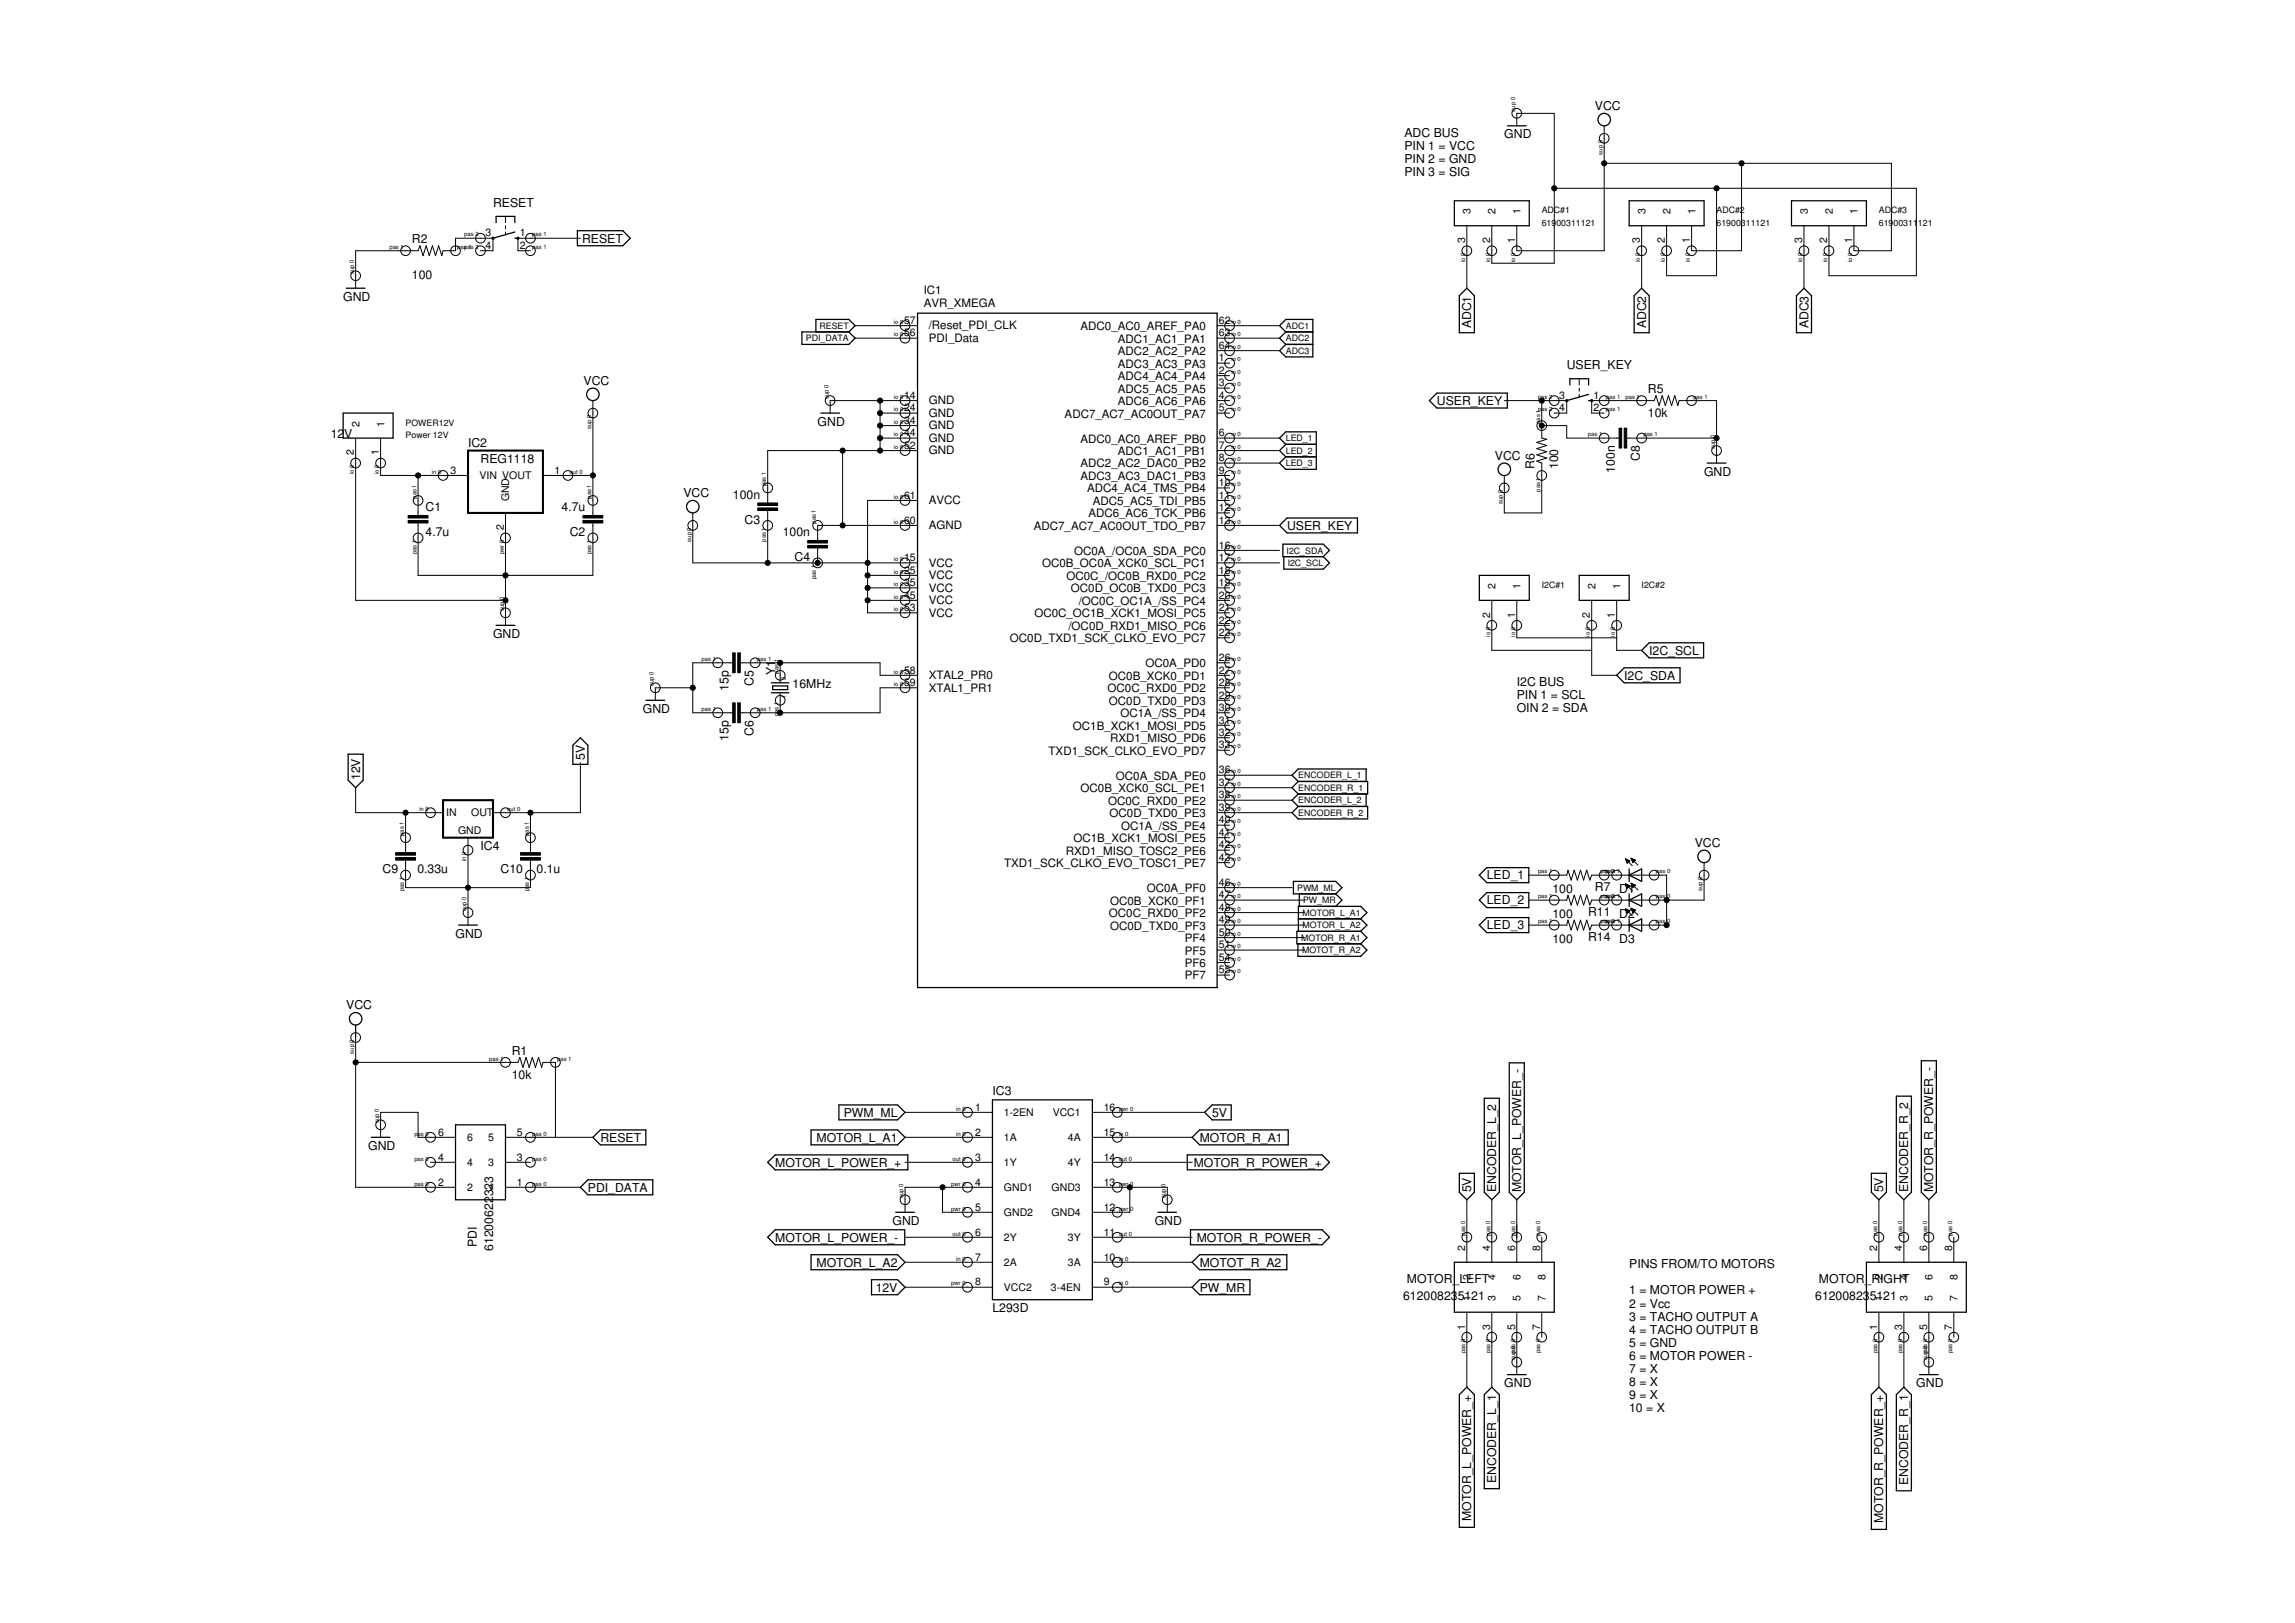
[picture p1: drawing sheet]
<svg xmlns="http://www.w3.org/2000/svg" width="420mm" height="297mm" viewBox="0 0 420 297" stroke-linecap="round" stroke-linejoin="round" font-family="sans-serif">
<defs><g id="words">
<g font-size="2.2">
<text x="292" y="20.2">VCC</text>
<text x="257.1" y="25">ADC BUS</text>
<text x="257.1" y="27.4">PIN 1 = VCC</text>
<text x="257.1" y="29.8">PIN 2 = GND</text>
<text x="275.4" y="25.3">GND</text>
<text x="257.1" y="32.2">PIN 3 = SIG</text>
<text x="90.3" y="37.9">RESET</text>
<text x="75.4" y="44.5">R2</text>
<text x="106.6" y="44.4">RESET</text>
<text x="75.4" y="51.1">100</text>
<text x="62.8" y="55">GND</text>
<text x="269.4" y="60.1" transform="rotate(-90 269.4 60.1)">ADC1</text>
<text x="301.4" y="60.1" transform="rotate(-90 301.4 60.1)">ADC2</text>
<text x="331.1" y="60.1" transform="rotate(-90 331.1 60.1)">ADC3</text>
<text x="106.8" y="70.5">VCC</text>
<text x="286.8" y="67.6">USER_KEY</text>
<text x="301.7" y="72">R5</text>
<text x="149.7" y="77.9">GND</text>
<text x="263.1" y="74.1">USER_KEY</text>
<text x="301.7" y="76.3">10k</text>
<text x="60.5" y="80.2">12</text>
<text x="63" y="80.2">V</text>
<text x="85.7" y="81.9">IC2</text>
<text x="88" y="84.7">REG1118</text>
<text x="273.7" y="84.2">VCC</text>
<text x="280.9" y="85.9" transform="rotate(-90 280.9 85.9)">R6</text>
<text x="285.2" y="85.9" transform="rotate(-90 285.2 85.9)">100</text>
<text x="295.6" y="86.5" transform="rotate(-90 295.6 86.5)">100n</text>
<text x="300.2" y="84.4" transform="rotate(-90 300.2 84.4)">C8</text>
<text x="312" y="87">GND</text>
<text x="77.9" y="93.5">C1</text>
<text x="102.8" y="93.5">4.7u</text>
<text x="125.1" y="91">VCC</text>
<text x="134.2" y="91.3">100n</text>
<text x="136.3" y="95.8">C3</text>
<text x="77.9" y="98.1">4.7u</text>
<text x="104.3" y="98.1">C2</text>
<text x="143.3" y="98.1">100n</text>
<text x="235.6" y="97">USER_KEY</text>
<text x="145.5" y="102.7">C4</text>
<text x="90.3" y="116.7">GND</text>
<text x="301.9" y="119.8">I2C_SCL</text>
<text x="137.9" y="125.5" transform="rotate(-90 137.9 125.5)">C5</text>
<text x="141.9" y="123.6" transform="rotate(-90 141.9 123.6)">Y1</text>
<text x="145.1" y="125.9">16MHz</text>
<text x="277.7" y="125.6">I2C BUS</text>
<text x="297.3" y="124.4">I2C_SDA</text>
<text x="117.7" y="130.5">GND</text>
<text x="133.4" y="126.4" transform="rotate(-90 133.4 126.4)">15p</text>
<text x="277.7" y="128">PIN 1 = SCL</text>
<text x="277.7" y="130.3">OIN 2 = SDA</text>
<text x="133.4" y="135.6" transform="rotate(-90 133.4 135.6)">15p</text>
<text x="137.9" y="134.7" transform="rotate(-90 137.9 134.7)">C6</text>
<text x="65.9" y="142.8" transform="rotate(-90 65.9 142.8)">12V</text>
<text x="107.1" y="139.1" transform="rotate(-90 107.1 139.1)">5V</text>
<text x="88" y="155.6">IC4</text>
<text x="310.3" y="155">VCC</text>
<text x="70" y="159.8">C9</text>
<text x="76.4" y="159.8">0.33u</text>
<text x="91.6" y="159.8">C10</text>
<text x="98.2" y="159.8">0.1u</text>
<text x="272.2" y="161">LED_1</text>
<text x="272.2" y="165.5">LED_2</text>
<text x="284.2" y="163.4">100</text>
<text x="284.2" y="167.9">100</text>
<text x="290.7" y="167.7">R11</text>
<text x="292" y="163.1">R7</text>
<text x="296.4" y="163.4">D1</text>
<text x="296.4" y="167.9">D2</text>
<text x="83.4" y="171.6">GND</text>
<text x="272.2" y="170.1">LED_3</text>
<text x="284.2" y="172.5">100</text>
<text x="290.7" y="172.3">R14</text>
<text x="296.4" y="172.5">D3</text>
<text x="63.4" y="184.7">VCC</text>
<text x="93.7" y="197.4">10k</text>
<text x="93.7" y="193.1">R1</text>
<text x="181.7" y="200.4">IC3</text>
<text x="109.9" y="209">RESET</text>
<text x="149.5" y="209">MOTOR_L_A1</text>
<text x="154.5" y="204.4">PWM_ML</text>
<text x="219.6" y="209">MOTOR_R_A1</text>
<text x="221.9" y="204.4">5V</text>
<text x="67.4" y="210.4">GND</text>
<text x="141.9" y="213.5">MOTOR_L_POWER_+</text>
<text x="218.5" y="213.5">MOTOR_R_POWER_+</text>
<text x="90.3" y="219" transform="rotate(-90 90.3 219)">323</text>
<text x="107.6" y="218.1">PDI_DATA</text>
<text x="269.3" y="218.2" transform="rotate(-90 269.3 218.2)">5V</text>
<text x="273.9" y="218.2" transform="rotate(-90 273.9 218.2)">ENCODER_L_2</text>
<text x="278.5" y="218.2" transform="rotate(-90 278.5 218.2)">MOTOR_L_POWER_-</text>
<text x="344.8" y="218.2" transform="rotate(-90 344.8 218.2)">5V</text>
<text x="349.3" y="218.2" transform="rotate(-90 349.3 218.2)">ENCODER_R_2</text>
<text x="353.9" y="218.2" transform="rotate(-90 353.9 218.2)">MOTOR_R_POWER_-</text>
<text x="141.9" y="227.2">MOTOR_L_POWER_-</text>
<text x="163.4" y="224.2">GND</text>
<text x="211.4" y="224.2">GND</text>
<text x="219.1" y="227.3">MOTOR_R_POWER_-</text>
<text x="87.3" y="228.3" transform="rotate(-90 87.3 228.3)">PDI</text>
<text x="90.3" y="229" transform="rotate(-90 90.3 229)">61200622</text>
<text x="149.5" y="231.8">MOTOR_L_A2</text>
<text x="219.6" y="231.8">MOTOT_R_A2</text>
<text x="298.3" y="232.1">PINS FROM/TO MOTORS</text>
<text x="160.3" y="236.4">12V</text>
<text x="219.6" y="236.4">PW_MR</text>
<text x="256.9" y="237.9">61200823</text>
<text x="257.6" y="234.9">MOTOR_LEFT</text>
<text x="266.9" y="237.9">5121</text>
<text x="298.3" y="236.9">1 = MOTOR POWER +</text>
<text x="298.3" y="239.3">2 = Vcc</text>
<text x="332.3" y="237.9">61200823</text>
<text x="333" y="234.9">MOTOR_RIGHT</text>
<text x="342.3" y="237.9">5121</text>
<text x="181.7" y="240.2">L293D</text>
<text x="298.3" y="241.7">3 = TACHO OUTPUT A</text>
<text x="298.3" y="244.1">4 = TACHO OUTPUT B</text>
<text x="298.3" y="246.5">5 = GND</text>
<text x="298.3" y="248.9">6 = MOTOR POWER -</text>
<text x="298.3" y="251.3">7 = X</text>
<text x="275.4" y="253.9">GND</text>
<text x="298.3" y="253.7">8 = X</text>
<text x="298.3" y="256.1">9 = X</text>
<text x="350.8" y="253.9">GND</text>
<text x="298.3" y="258.4">10 = X</text>
<text x="273.9" y="271.5" transform="rotate(-90 273.9 271.5)">ENCODER_L_1</text>
<text x="349.4" y="271.8" transform="rotate(-90 349.4 271.8)">ENCODER_R_1</text>
<text x="269.4" y="278.4" transform="rotate(-90 269.4 278.4)">MOTOR_L_POWER_+</text>
<text x="344.8" y="278.7" transform="rotate(-90 344.8 278.7)">MOTOR_R_POWER_+</text>
</g>
<g font-size="2.1">
<text x="169.1" y="53.9">IC1</text>
<text x="169.1" y="56.2">AVR_XMEGA</text>
<text x="170" y="62.6">PDI_Data</text>
<text x="170" y="60.3">/Reset_PDI_CLK</text>
<text x="197.8" y="60.4">ADC0_AC0_AREF_PA0</text>
<text x="204.7" y="62.7">ADC1_AC1_PA1</text>
<text x="204.7" y="65">ADC2_AC2_PA2</text>
<text x="204.7" y="67.3">ADC3_AC3_PA3</text>
<text x="204.7" y="69.6">ADC4_AC4_PA4</text>
<text x="204.7" y="71.8">ADC5_AC5_PA5</text>
<text x="170" y="74">GND</text>
<text x="170" y="76.3">GND</text>
<text x="194.9" y="76.4">ADC7_AC7_AC0OUT_PA7</text>
<text x="204.7" y="74.1">ADC6_AC6_PA6</text>
<text x="170" y="78.6">GND</text>
<text x="170" y="80.9">GND</text>
<text x="170" y="83.1">GND</text>
<text x="197.8" y="81">ADC0_AC0_AREF_PB0</text>
<text x="204.7" y="83.3">ADC1_AC1_PB1</text>
<text x="197.8" y="85.6">ADC2_AC2_DAC0_PB2</text>
<text x="197.8" y="87.8">ADC3_AC3_DAC1_PB3</text>
<text x="170" y="92.3">AVCC</text>
<text x="199" y="90.1">ADC4_AC4_TMS_PB4</text>
<text x="199.2" y="94.7">ADC6_AC6_TCK_PB6</text>
<text x="200.1" y="92.4">ADC5_AC5_TDI_PB5</text>
<text x="170" y="96.9">AGND</text>
<text x="189.3" y="97">ADC7_AC7_AC0OUT_TDO_PB7</text>
<text x="196.7" y="101.6">OC0A_/OC0A_SDA_PC0</text>
<text x="170" y="103.7">VCC</text>
<text x="170" y="106">VCC</text>
<text x="190.8" y="103.8">OC0B_OC0A_XCK0_SCL_PC1</text>
<text x="195.2" y="106.1">OC0C_/OC0B_RXD0_PC2</text>
<text x="170" y="108.3">VCC</text>
<text x="170" y="110.6">VCC</text>
<text x="170" y="112.9">VCC</text>
<text x="189.4" y="113">OC0C_OC1B_XCK1_MOSI_PC5</text>
<text x="196.1" y="108.4">OC0D_OC0B_TXD0_PC3</text>
<text x="197.5" y="110.7">/OC0C_OC1A_/SS_PC4</text>
<text x="184.9" y="117.6">OC0D_TXD1_SCK_CLKO_EVO_PC7</text>
<text x="195.6" y="115.3">/OC0D_RXD1_MISO_PC6</text>
<text x="170" y="124.3">XTAL2_PR0</text>
<text x="203" y="124.4">OC0B_XCK0_PD1</text>
<text x="209.7" y="122.1">OC0A_PD0</text>
<text x="170" y="126.6">XTAL1_PR1</text>
<text x="202.8" y="126.7">OC0C_RXD0_PD2</text>
<text x="203" y="129">OC0D_TXD0_PD3</text>
<text x="205.1" y="131.3">OC1A_/SS_PD4</text>
<text x="196.4" y="133.6">OC1B_XCK1_MOSI_PD5</text>
<text x="203.2" y="135.8">RXD1_MISO_PD6</text>
<text x="192" y="138.1">TXD1_SCK_CLKO_EVO_PD7</text>
<text x="204.3" y="142.7">OC0A_SDA_PE0</text>
<text x="197.8" y="145">OC0B_XCK0_SCL_PE1</text>
<text x="202.9" y="147.3">OC0C_RXD0_PE2</text>
<text x="203.1" y="149.6">OC0D_TXD0_PE3</text>
<text x="196.5" y="154.1">OC1B_XCK1_MOSI_PE5</text>
<text x="205.2" y="151.8">OC1A_/SS_PE4</text>
<text x="183.8" y="158.7">TXD1_SCK_CLKO_EVO_TOSC1_PE7</text>
<text x="195.1" y="156.4">RXD1_MISO_TOSC2_PE6</text>
<text x="203" y="167.8">OC0C_RXD0_PF2</text>
<text x="203.2" y="165.6">OC0B_XCK0_PF1</text>
<text x="210" y="163.3">OC0A_PF0</text>
<text x="203.2" y="170.1">OC0D_TXD0_PF3</text>
<text x="216.9" y="172.4">PF4</text>
<text x="216.9" y="174.7">PF5</text>
<text x="216.9" y="177">PF6</text>
<text x="216.9" y="179.3">PF7</text>
</g>
<g font-size="1.9">
<text x="269.2" y="39.2" transform="rotate(-90 269.2 39.2)">3</text>
<text x="273.8" y="39.2" transform="rotate(-90 273.8 39.2)">2</text>
<text x="278.4" y="39.2" transform="rotate(-90 278.4 39.2)">1</text>
<text x="301.2" y="39.2" transform="rotate(-90 301.2 39.2)">3</text>
<text x="305.8" y="39.2" transform="rotate(-90 305.8 39.2)">2</text>
<text x="310.4" y="39.2" transform="rotate(-90 310.4 39.2)">1</text>
<text x="330.9" y="39.2" transform="rotate(-90 330.9 39.2)">3</text>
<text x="335.5" y="39.2" transform="rotate(-90 335.5 39.2)">2</text>
<text x="340.1" y="39.2" transform="rotate(-90 340.1 39.2)">1</text>
<text x="88.9" y="43.3">3</text>
<text x="88.9" y="45.6">4</text>
<text x="95.1" y="43.3">1</text>
<text x="95.1" y="45.6">2</text>
<text x="268.2" y="44.5" transform="rotate(-90 268.2 44.5)">3</text>
<text x="272.8" y="44.5" transform="rotate(-90 272.8 44.5)">2</text>
<text x="277.4" y="44.5" transform="rotate(-90 277.4 44.5)">1</text>
<text x="300.2" y="44.5" transform="rotate(-90 300.2 44.5)">3</text>
<text x="304.8" y="44.5" transform="rotate(-90 304.8 44.5)">2</text>
<text x="309.4" y="44.5" transform="rotate(-90 309.4 44.5)">1</text>
<text x="329.9" y="44.5" transform="rotate(-90 329.9 44.5)">3</text>
<text x="334.5" y="44.5" transform="rotate(-90 334.5 44.5)">2</text>
<text x="339.1" y="44.5" transform="rotate(-90 339.1 44.5)">1</text>
<text x="165.5" y="59.3">57</text>
<text x="223.2" y="59.3">62</text>
<text x="165.5" y="61.6">56</text>
<text x="223.2" y="61.6">63</text>
<text x="223.2" y="63.9">64</text>
<text x="223.2" y="66.1">1</text>
<text x="223.2" y="68.4">2</text>
<text x="223.2" y="70.7">3</text>
<text x="165.5" y="73">14</text>
<text x="165.5" y="75.3">24</text>
<text x="165.5" y="77.6">34</text>
<text x="223.2" y="73">4</text>
<text x="223.2" y="75.3">5</text>
<text x="285.4" y="73">3</text>
<text x="285.4" y="75.3">4</text>
<text x="291.7" y="73">1</text>
<text x="291.7" y="75.3">2</text>
<text x="64.8" y="83.4" transform="rotate(-90 64.8 83.4)">2</text>
<text x="65.8" y="78.1" transform="rotate(-90 65.8 78.1)">2</text>
<text x="69.4" y="83.4" transform="rotate(-90 69.4 83.4)">1</text>
<text x="70.4" y="78.1" transform="rotate(-90 70.4 78.1)">1</text>
<text x="165.5" y="79.9">44</text>
<text x="165.5" y="82.1">52</text>
<text x="223.2" y="79.9">6</text>
<text x="223.2" y="82.1">7</text>
<text x="82.5" y="86.7">3</text>
<text x="87.8" y="87.7">VIN VOUT</text>
<text x="101.5" y="86.7">1</text>
<text x="223.2" y="84.4">8</text>
<text x="223.2" y="86.7">9</text>
<text x="223.2" y="89">10</text>
<text x="93.2" y="91.8" transform="rotate(-90 93.2 91.8)">GND</text>
<text x="165.5" y="95.8">60</text>
<text x="165.5" y="91.3">61</text>
<text x="223.2" y="91.3">11</text>
<text x="223.2" y="93.6">12</text>
<text x="223.2" y="95.8">13</text>
<text x="92.2" y="97.1" transform="rotate(-90 92.2 97.1)">2</text>
<text x="223.2" y="100.4">16</text>
<text x="165.5" y="102.7">15</text>
<text x="165.5" y="105">25</text>
<text x="165.5" y="107.3">35</text>
<text x="223.2" y="102.7">17</text>
<text x="223.2" y="105">18</text>
<text x="223.2" y="107.3">19</text>
<text x="273.8" y="107.8" transform="rotate(-90 273.8 107.8)">2</text>
<text x="278.4" y="107.8" transform="rotate(-90 278.4 107.8)">1</text>
<text x="292.1" y="107.8" transform="rotate(-90 292.1 107.8)">2</text>
<text x="296.7" y="107.8" transform="rotate(-90 296.7 107.8)">1</text>
<text x="165.5" y="109.6">45</text>
<text x="165.5" y="111.8">53</text>
<text x="223.2" y="109.6">20</text>
<text x="223.2" y="111.8">21</text>
<text x="272.8" y="113.1" transform="rotate(-90 272.8 113.1)">2</text>
<text x="277.4" y="113.1" transform="rotate(-90 277.4 113.1)">1</text>
<text x="291.1" y="113.1" transform="rotate(-90 291.1 113.1)">2</text>
<text x="295.7" y="113.1" transform="rotate(-90 295.7 113.1)">1</text>
<text x="223.2" y="114.1">22</text>
<text x="223.2" y="116.4">23</text>
<text x="165.5" y="123.3">58</text>
<text x="165.5" y="125.6">59</text>
<text x="223.2" y="121">26</text>
<text x="223.2" y="123.3">27</text>
<text x="223.2" y="125.6">28</text>
<text x="223.2" y="127.8">29</text>
<text x="223.2" y="130.1">30</text>
<text x="223.2" y="132.4">31</text>
<text x="223.2" y="134.7">32</text>
<text x="223.2" y="137">33</text>
<text x="223.2" y="141.6">36</text>
<text x="223.2" y="143.8">37</text>
<text x="81.7" y="149.3">IN</text>
<text x="86.3" y="149.3">OUT</text>
<text x="223.2" y="146.1">38</text>
<text x="223.2" y="148.4">39</text>
<text x="83.9" y="152.6">GND</text>
<text x="223.2" y="150.7">40</text>
<text x="223.2" y="153">41</text>
<text x="223.2" y="155.3">42</text>
<text x="223.2" y="157.6">43</text>
<text x="223.2" y="162.1">46</text>
<text x="223.2" y="164.4">47</text>
<text x="223.2" y="166.7">48</text>
<text x="223.2" y="169">49</text>
<text x="223.2" y="171.3">50</text>
<text x="223.2" y="173.6">51</text>
<text x="223.2" y="175.8">54</text>
<text x="223.2" y="178.1">55</text>
<text x="178.5" y="203.3">1</text>
<text x="202.1" y="203.3">16</text>
<text x="80.2" y="207.8">6</text>
<text x="85.5" y="208.8">6</text>
<text x="89.4" y="208.9">5</text>
<text x="94.6" y="207.8">5</text>
<text x="178.5" y="207.8">2</text>
<text x="183.8" y="204.3">1-2EN</text>
<text x="183.8" y="208.8">1A</text>
<text x="192.7" y="204.3">VCC1</text>
<text x="195.5" y="208.9">4A</text>
<text x="202.1" y="207.8">15</text>
<text x="80.2" y="212.4">4</text>
<text x="85.5" y="213.4">4</text>
<text x="89.4" y="213.4">3</text>
<text x="94.6" y="212.4">3</text>
<text x="178.5" y="212.4">3</text>
<text x="183.8" y="213.4">1Y</text>
<text x="195.5" y="213.4">4Y</text>
<text x="202.1" y="212.4">14</text>
<text x="80.2" y="217">2</text>
<text x="85.5" y="218">2</text>
<text x="89.4" y="218">1</text>
<text x="94.6" y="217">1</text>
<text x="178.5" y="217">4</text>
<text x="178.5" y="221.6">5</text>
<text x="183.8" y="218">GND1</text>
<text x="192.5" y="218">GND3</text>
<text x="202.1" y="217">13</text>
<text x="202.1" y="221.6">12</text>
<text x="178.5" y="226.1">6</text>
<text x="183.8" y="222.6">GND2</text>
<text x="183.8" y="227.1">2Y</text>
<text x="192.5" y="222.6">GND4</text>
<text x="195.5" y="227.1">3Y</text>
<text x="202.1" y="226.1">11</text>
<text x="178.5" y="230.7">7</text>
<text x="183.8" y="231.7">2A</text>
<text x="195.5" y="231.7">3A</text>
<text x="202.1" y="230.7">10</text>
<text x="268.2" y="228.9" transform="rotate(-90 268.2 228.9)">2</text>
<text x="272.8" y="228.9" transform="rotate(-90 272.8 228.9)">4</text>
<text x="277.4" y="228.9" transform="rotate(-90 277.4 228.9)">6</text>
<text x="281.9" y="228.9" transform="rotate(-90 281.9 228.9)">8</text>
<text x="343.7" y="228.9" transform="rotate(-90 343.7 228.9)">2</text>
<text x="348.2" y="228.9" transform="rotate(-90 348.2 228.9)">4</text>
<text x="352.8" y="228.9" transform="rotate(-90 352.8 228.9)">6</text>
<text x="357.4" y="228.9" transform="rotate(-90 357.4 228.9)">8</text>
<text x="178.5" y="235.3">8</text>
<text x="183.8" y="236.3">VCC2</text>
<text x="192.4" y="236.3">3-4EN</text>
<text x="202.1" y="235.3">9</text>
<text x="269.2" y="238.1" transform="rotate(-90 269.2 238.1)">1</text>
<text x="269.2" y="234.2" transform="rotate(-90 269.2 234.2)">2</text>
<text x="273.8" y="238.1" transform="rotate(-90 273.8 238.1)">3</text>
<text x="273.8" y="234.2" transform="rotate(-90 273.8 234.2)">4</text>
<text x="278.4" y="238.1" transform="rotate(-90 278.4 238.1)">5</text>
<text x="278.4" y="234.2" transform="rotate(-90 278.4 234.2)">6</text>
<text x="282.9" y="238.1" transform="rotate(-90 282.9 238.1)">7</text>
<text x="283" y="234.2" transform="rotate(-90 283 234.2)">8</text>
<text x="344.7" y="238.1" transform="rotate(-90 344.7 238.1)">1</text>
<text x="344.7" y="234.2" transform="rotate(-90 344.7 234.2)">2</text>
<text x="349.2" y="238.1" transform="rotate(-90 349.2 238.1)">3</text>
<text x="349.2" y="234.2" transform="rotate(-90 349.2 234.2)">4</text>
<text x="353.8" y="238.1" transform="rotate(-90 353.8 238.1)">5</text>
<text x="353.8" y="234.2" transform="rotate(-90 353.8 234.2)">6</text>
<text x="358.4" y="238.1" transform="rotate(-90 358.4 238.1)">7</text>
<text x="358.4" y="234.2" transform="rotate(-90 358.4 234.2)">8</text>
<text x="268.2" y="243.3" transform="rotate(-90 268.2 243.3)">1</text>
<text x="272.8" y="243.3" transform="rotate(-90 272.8 243.3)">3</text>
<text x="277.4" y="243.3" transform="rotate(-90 277.4 243.3)">5</text>
<text x="281.9" y="243.3" transform="rotate(-90 281.9 243.3)">7</text>
<text x="343.7" y="243.3" transform="rotate(-90 343.7 243.3)">1</text>
<text x="348.2" y="243.3" transform="rotate(-90 348.2 243.3)">3</text>
<text x="352.8" y="243.3" transform="rotate(-90 352.8 243.3)">5</text>
<text x="357.4" y="243.3" transform="rotate(-90 357.4 243.3)">7</text>
</g>
<g font-size="1.6">
<text x="282.3" y="41.3">619</text>
<text x="282.3" y="39">ADC#1</text>
<text x="284.9" y="41.3">00311121</text>
<text x="314.3" y="41.3">61900311121</text>
<text x="314.3" y="39">ADC#2</text>
<text x="344" y="41.3">619</text>
<text x="344" y="39">ADC#3</text>
<text x="346.7" y="41.3">00311</text>
<text x="351.1" y="41.3">121</text>
<text x="147.5" y="62.5">PDI_DATA</text>
<text x="150" y="60.2">RESET</text>
<text x="235.4" y="60.2">ADC1</text>
<text x="235.4" y="62.5">ADC2</text>
<text x="235.4" y="64.7">ADC3</text>
<text x="74.3" y="77.9">POWER12V</text>
<text x="74.3" y="80.2">Power 12V</text>
<text x="235.4" y="83">LED_2</text>
<text x="235.4" y="80.7">LED_1</text>
<text x="235.4" y="85.3">LED_3</text>
<text x="235.6" y="101.3">I2C_SDA</text>
<text x="235.7" y="103.6">I2C_SCL</text>
<text x="282.3" y="107.6">I2C#1</text>
<text x="300.5" y="107.6">I2C#2</text>
<text x="237.7" y="142.5">ENCODER_L_1</text>
<text x="237.7" y="144.7">ENCODER_R_1</text>
<text x="237.7" y="147">ENCODER_L_2</text>
<text x="237.7" y="149.3">ENCODER_R_2</text>
<text x="237.5" y="163">PWM_ML</text>
<text x="238.5" y="167.6">MOTOR_L_A1</text>
<text x="238.6" y="165.3">PW_MR</text>
<text x="238.2" y="172.2">MOTOR_R_A1</text>
<text x="238.5" y="169.9">MOTOR_L_A2</text>
<text x="238.4" y="174.4">MOTOT_R_A2</text>
</g>
<g font-size="1.1">
<text x="277.4" y="20.4" transform="rotate(-90 277.4 20.4)">sup 0</text>
<text x="293.4" y="28.3" transform="rotate(-90 293.4 28.3)">sup 0</text>
<text x="71.3" y="45.6">pas 1</text>
<text x="83.7" y="45.6">paspa1s 2</text>
<text x="85" y="43.3">pas 2</text>
<text x="97.4" y="43.3">pas 1</text>
<text x="97.4" y="45.6">pas 1</text>
<text x="268.2" y="47.9" transform="rotate(-90 268.2 47.9)">io 0</text>
<text x="272.8" y="47.9" transform="rotate(-90 272.8 47.9)">io 0</text>
<text x="277.4" y="47.9" transform="rotate(-90 277.4 47.9)">io 0</text>
<text x="300.2" y="47.9" transform="rotate(-90 300.2 47.9)">io 0</text>
<text x="304.8" y="47.9" transform="rotate(-90 304.8 47.9)">io 0</text>
<text x="309.4" y="47.9" transform="rotate(-90 309.4 47.9)">io 0</text>
<text x="329.9" y="47.9" transform="rotate(-90 329.9 47.9)">io 0</text>
<text x="334.5" y="47.9" transform="rotate(-90 334.5 47.9)">io 0</text>
<text x="339.1" y="47.9" transform="rotate(-90 339.1 47.9)">io 0</text>
<text x="64.8" y="50.1" transform="rotate(-90 64.8 50.1)">sup 0</text>
<text x="163.6" y="59.3">io 0</text>
<text x="225.4" y="59.3">io 0</text>
<text x="163.6" y="61.6">io 0</text>
<text x="225.4" y="61.6">io 0</text>
<text x="225.4" y="63.9">io 0</text>
<text x="225.4" y="66.1">io 0</text>
<text x="225.4" y="68.4">io 0</text>
<text x="225.4" y="70.7">io 0</text>
<text x="151.7" y="73" transform="rotate(-90 151.7 73)">sup 0</text>
<text x="163.6" y="73">io 0</text>
<text x="163.6" y="75.3">io 0</text>
<text x="163.6" y="77.6">io 0</text>
<text x="225.4" y="73">io 0</text>
<text x="225.4" y="75.3">io 0</text>
<text x="281.6" y="73">pas 2</text>
<text x="281.6" y="75.3">pas 2</text>
<text x="281.9" y="77.6" transform="rotate(-90 281.9 77.6)">pas 1</text>
<text x="294" y="73">pas 1</text>
<text x="294" y="75.3">pas 1</text>
<text x="297.6" y="73">pas 1</text>
<text x="310" y="73">pas 1</text>
<text x="108.2" y="78.6" transform="rotate(-90 108.2 78.6)">sup 0</text>
<text x="163.6" y="79.9">io 0</text>
<text x="163.6" y="82.1">io 0</text>
<text x="225.4" y="79.9">io 0</text>
<text x="225.4" y="82.1">io 0</text>
<text x="290.7" y="79.9">pas 1</text>
<text x="300.9" y="79.9">pas 1</text>
<text x="313.9" y="82.1" transform="rotate(-90 313.9 82.1)">sup</text>
<text x="313.9" y="80.1" transform="rotate(-90 313.9 80.1)">0</text>
<text x="64.8" y="86.8" transform="rotate(-90 64.8 86.8)">io 0</text>
<text x="69.4" y="86.8" transform="rotate(-90 69.4 86.8)">io 0</text>
<text x="79.1" y="86.7">in 0</text>
<text x="104.3" y="86.7">out 0</text>
<text x="140.2" y="89" transform="rotate(-90 140.2 89)">pas 1</text>
<text x="225.4" y="84.4">io 0</text>
<text x="225.4" y="86.7">io 0</text>
<text x="225.4" y="89">io 0</text>
<text x="281.9" y="90" transform="rotate(-90 281.9 90)">pas 1</text>
<text x="76.2" y="91.3" transform="rotate(-90 76.2 91.3)">pas 1</text>
<text x="108.2" y="91.3" transform="rotate(-90 108.2 91.3)">pas 1</text>
<text x="149.4" y="95.8" transform="rotate(-90 149.4 95.8)">pas 1</text>
<text x="163.6" y="95.8">io 0</text>
<text x="163.6" y="91.3">io 0</text>
<text x="225.4" y="91.3">io 0</text>
<text x="225.4" y="93.6">io 0</text>
<text x="225.4" y="95.8">io 0</text>
<text x="275.1" y="92.3" transform="rotate(-90 275.1 92.3)">sup 0</text>
<text x="76.2" y="101.4" transform="rotate(-90 76.2 101.4)">pas 1</text>
<text x="92.2" y="101.4" transform="rotate(-90 92.2 101.4)">pwr 0</text>
<text x="108.2" y="101.4" transform="rotate(-90 108.2 101.4)">pas 1</text>
<text x="126.5" y="99.1" transform="rotate(-90 126.5 99.1)">sup 0</text>
<text x="140.2" y="99.1" transform="rotate(-90 140.2 99.1)">pas 1</text>
<text x="225.4" y="100.4">io 0</text>
<text x="149.4" y="106" transform="rotate(-90 149.4 106)">pas 1</text>
<text x="163.6" y="102.7">io 0</text>
<text x="163.6" y="105">io 0</text>
<text x="163.6" y="107.3">io 0</text>
<text x="225.4" y="102.7">io 0</text>
<text x="225.4" y="105">io 0</text>
<text x="225.4" y="107.3">io 0</text>
<text x="92.2" y="111.8" transform="rotate(-90 92.2 111.8)">sup</text>
<text x="92.2" y="109.8" transform="rotate(-90 92.2 109.8)">0</text>
<text x="163.6" y="109.6">io 0</text>
<text x="163.6" y="111.8">io 0</text>
<text x="225.4" y="109.6">io 0</text>
<text x="225.4" y="111.8">io 0</text>
<text x="225.4" y="114.1">io 0</text>
<text x="225.4" y="116.4">io 0</text>
<text x="272.8" y="116.5" transform="rotate(-90 272.8 116.5)">io 0</text>
<text x="277.4" y="116.5" transform="rotate(-90 277.4 116.5)">io 0</text>
<text x="291.1" y="116.5" transform="rotate(-90 291.1 116.5)">io 0</text>
<text x="295.7" y="116.5" transform="rotate(-90 295.7 116.5)">io 0</text>
<text x="119.7" y="125.6" transform="rotate(-90 119.7 125.6)">sup 0</text>
<text x="128.4" y="121">pas 1</text>
<text x="138.6" y="121">pas 1</text>
<text x="142.5" y="123.3" transform="rotate(-90 142.5 123.3)">pas</text>
<text x="142.5" y="121.2" transform="rotate(-90 142.5 121.2)">1</text>
<text x="143.9" y="124.5" transform="rotate(-90 143.9 124.5)">2</text>
<text x="163.6" y="123.3">io 0</text>
<text x="163.6" y="125.6">io 0</text>
<text x="225.4" y="121">io 0</text>
<text x="225.4" y="123.3">io 0</text>
<text x="225.4" y="125.6">io 0</text>
<text x="128.4" y="130.1">pas 1</text>
<text x="138.6" y="130.1">pas 1</text>
<text x="142.5" y="131.1" transform="rotate(-90 142.5 131.1)">pas 1</text>
<text x="143.9" y="127.8" transform="rotate(-90 143.9 127.8)">1</text>
<text x="225.4" y="127.8">io 0</text>
<text x="225.4" y="130.1">io 0</text>
<text x="225.4" y="132.4">io 0</text>
<text x="225.4" y="134.7">io 0</text>
<text x="225.4" y="137">io 0</text>
<text x="225.4" y="141.6">io 0</text>
<text x="225.4" y="143.8">io 0</text>
<text x="76.8" y="148.4">in 0</text>
<text x="92.9" y="148.4">out 0</text>
<text x="225.4" y="146.1">io 0</text>
<text x="225.4" y="148.4">io 0</text>
<text x="73.9" y="153" transform="rotate(-90 73.9 153)">pas 1</text>
<text x="96.8" y="153" transform="rotate(-90 96.8 153)">pas 1</text>
<text x="225.4" y="150.7">io 0</text>
<text x="225.4" y="153">io 0</text>
<text x="225.4" y="155.3">io 0</text>
<text x="85.4" y="157.6" transform="rotate(-90 85.4 157.6)">in 0</text>
<text x="225.4" y="157.6">io 0</text>
<text x="281.6" y="159.8">pas 1</text>
<text x="293" y="159.8">papsa0s 1</text>
<text x="303.2" y="159.8">pas 0</text>
<text x="73.9" y="163.1" transform="rotate(-90 73.9 163.1)">pas 1</text>
<text x="85.4" y="166.7" transform="rotate(-90 85.4 166.7)">sup 0</text>
<text x="96.8" y="163.1" transform="rotate(-90 96.8 163.1)">pas 1</text>
<text x="225.4" y="162.1">io 0</text>
<text x="225.4" y="164.4">io 0</text>
<text x="225.4" y="166.7">io 0</text>
<text x="281.6" y="164.4">pas 1</text>
<text x="293" y="164.4">papsa0s 1</text>
<text x="303.2" y="164.4">pas</text>
<text x="305.2" y="164.4">0</text>
<text x="311.7" y="163.1" transform="rotate(-90 311.7 163.1)">sup 0</text>
<text x="225.4" y="169">io 0</text>
<text x="225.4" y="171.3">io 0</text>
<text x="225.4" y="173.6">io 0</text>
<text x="281.6" y="169">pas 1</text>
<text x="293" y="169">papsa0s 1</text>
<text x="303.2" y="169">pas</text>
<text x="305.2" y="169">0</text>
<text x="225.4" y="175.8">io 0</text>
<text x="225.4" y="178.1">io 0</text>
<text x="64.8" y="192.8" transform="rotate(-90 64.8 192.8)">sup 0</text>
<text x="89.6" y="194.1">pas 1</text>
<text x="102" y="194.1">pas 1</text>
<text x="175.1" y="203.3">in 0</text>
<text x="204.9" y="203.3">pwr 0</text>
<text x="69.4" y="205.6" transform="rotate(-90 69.4 205.6)">sup 0</text>
<text x="75.9" y="207.8">pas 0</text>
<text x="97.4" y="207.8">pas 0</text>
<text x="175.1" y="207.8">in 0</text>
<text x="204.9" y="207.8">in 0</text>
<text x="75.9" y="212.4">pas 0</text>
<text x="97.4" y="212.4">pas 0</text>
<text x="174.4" y="212.4">out 0</text>
<text x="204.9" y="212.4">out 0</text>
<text x="75.9" y="217">pas 0</text>
<text x="97.4" y="217">pas 0</text>
<text x="165.4" y="219.3" transform="rotate(-90 165.4 219.3)">sup 0</text>
<text x="174.2" y="217">pwr 0</text>
<text x="174.2" y="221.6">pwr 0</text>
<text x="204.9" y="217">pwr 0</text>
<text x="204.9" y="221.6">pwr</text>
<text x="206.9" y="221.6">0</text>
<text x="213.4" y="219.3" transform="rotate(-90 213.4 219.3)">sup</text>
<text x="213.4" y="217.2" transform="rotate(-90 213.4 217.2)">0</text>
<text x="174.4" y="226.1">out 0</text>
<text x="204.9" y="226.1">out 0</text>
<text x="268.2" y="226.1" transform="rotate(-90 268.2 226.1)">pas 0</text>
<text x="272.8" y="226.1" transform="rotate(-90 272.8 226.1)">pas 0</text>
<text x="277.4" y="226.1" transform="rotate(-90 277.4 226.1)">pas 0</text>
<text x="281.9" y="226.1" transform="rotate(-90 281.9 226.1)">pas 0</text>
<text x="343.7" y="226.1" transform="rotate(-90 343.7 226.1)">pas 0</text>
<text x="348.2" y="226.1" transform="rotate(-90 348.2 226.1)">pas 0</text>
<text x="352.8" y="226.1" transform="rotate(-90 352.8 226.1)">pas 0</text>
<text x="357.4" y="226.1" transform="rotate(-90 357.4 226.1)">pas 0</text>
<text x="175.1" y="230.7">in 0</text>
<text x="204.9" y="230.7">in 0</text>
<text x="174.2" y="235.3">pwr 0</text>
<text x="204.9" y="235.3">in 0</text>
<text x="268.2" y="247.7" transform="rotate(-90 268.2 247.7)">pas 0</text>
<text x="272.8" y="247.7" transform="rotate(-90 272.8 247.7)">pas 0</text>
<text x="277.4" y="249" transform="rotate(-90 277.4 249)">suppa0s 0</text>
<text x="281.9" y="247.7" transform="rotate(-90 281.9 247.7)">pas 0</text>
<text x="343.7" y="247.7" transform="rotate(-90 343.7 247.7)">pas 0</text>
<text x="348.2" y="247.7" transform="rotate(-90 348.2 247.7)">pas 0</text>
<text x="352.8" y="249" transform="rotate(-90 352.8 249)">suppa0s 0</text>
<text x="357.4" y="247.7" transform="rotate(-90 357.4 247.7)">pas 0</text>
</g>
</g></defs>
<g fill="none" stroke="#000" stroke-width=".23">
<path d="M266.3 36.7h13.7v4.6h-13.7zM276 23h3.4M298.3 36.7h13.7v4.6h-13.7zM328 36.7h13.7v4.6h-13.7zM63.4 52.7h3.4M90.8 40.7v-1.1h3.5v1.1M94.3 43.6h.5M94.3 42.5l-4 1.1M105.7 42.2h8.3l1.4 1.4-1.4 1.4h-8.3zM168 57.3h54.8v123.4h-54.8zM267.2 54.1l1.3-1.4 1.4 1.4v6.8h-2.7zM299.2 54.1l1.3-1.4 1.4 1.4v6.8h-2.7z"/>
<path d="M328.9 54.1l1.4-1.4 1.3 1.4v6.8h-2.7zM62.8 75.6h9.2v4.6h-9.2zM146.8 60.7h8.6l1.1 1.2-1.1 1.1h-8.6zM149.4 60.7v-2.2h6l1.1 1.1-1.1 1.1M150.3 75.6h3.4M235.4 60.7l-1.1-1.1 1.1-1.1h4.9v6.8h-4.9l-1.1-1.1 1.1-1.2M235.4 60.7h4.9M235.4 60.7l-1.1 1.2 1.1 1.1M235.4 63h4.9M261.7 73.3l1.4-1.4h12.8v2.8h-12.8zM287.4 70.5v-1.2h3.4v1.2M290.8 73.3h.6"/>
<path d="M290.8 72.2l-4 1.1M234.3 96.2l1.3-1.4h12.9v2.7h-12.9zM234.9 99.6h7.4l1.1 1.1-1.1 1.2h-7.4zM235.4 81.3l-1.1 1.2 1.1 1.1M235.4 81.3h5.6M235.4 83.6h5.6M235.4 81.3l-1.1-1.1 1.1-1.2h5.6v6.9h-5.6l-1.1-1.1 1.1-1.2M312.5 84.8h3.5M90.8 114.4h3.5M235 101.9v2.3h7.3l1.1-1.2-1.1-1.1M270.8 105.3h9.2v4.6h-9.2zM289.1 105.3h9.2v4.6h-9.2z"/>
<path d="M300.5 119l1.4-1.4h10v2.8h-10zM63.7 138h2.8v4.8l-1.4 1.4-1.4-1.4zM106.3 135l1.3 1.4v3.5h-2.7v-3.5zM118.3 128.2h3.4M141.2 125h3.2M141.2 126.8h3.2M141.5 125.5h2.7v.7h-2.7zM296 123.6l1.3-1.4h10.3v2.8h-10.3zM237.7 143l-1.2-1.1 1.2-1.2h12.4v2.3M237.7 143h12.7v2.3h-12.7M237.7 143l-1.2 1.2 1.2 1.1M237.7 147.6h12.7v2.3h-12.7l-1.2-1.2z"/>
<path d="M237.7 145.3l-1.2 1.2 1.2 1.1M250.1 145.3v2.3M272.2 158.8h7.7v2.7h-7.7l-1.4-1.3zM298.3 159v2.3M84 169.3h3.4M236.8 161.3h7.7l1.2 1.2-1.2 1.1h-7.7zM237.6 172.7v2.3h11.5l1.2-1.1-1.2-1.2M237.7 168.2h11.4M237.9 163.6v2.3M244.5 163.6l1.2 1.1-1.2 1.2M249.1 168.2l1.2-1.2-1.2-1.1h-11.4v4.6M249.1 168.2l1.2 1.1-1.2 1.2"/>
<path d="M249.1 170.5h-11.7v2.2h11.7M249.1 170.5l1.2 1.1-1.2 1.1M270.8 164.7l1.4-1.3h7.7v2.7h-7.7zM270.8 169.3l1.4-1.4h7.7v2.8h-7.7zM298.3 163.6v2.3M298.3 168.2v2.3M298.3 160.2l2.2-1.2v2.3zM298.3 164.7l2.2-1.1v2.3zM298.3 169.3l2.2-1.1v2.3zM276.3 194.5h2.8v23.7l-1.4 1.4-1.4-1.4zM351.7 194.1h2.8v24.1l-1.4 1.4-1.4-1.4zM68 208.2h3.4"/>
<path d="M83.4 205.9h9.1v13.7h-9.1zM106.3 217.3l1.3-1.4h11.9v2.8h-11.9zM108.5 208.2l1.4-1.4h8.3v2.7h-8.3zM140.5 212.7l1.4-1.3h24.3v2.7h-24.3zM148.5 206.8h15.8l1.4 1.4-1.4 1.3h-15.8zM153.6 202.2h10.7l1.4 1.4-1.4 1.4h-10.7zM181.7 201.3h18.3v36.6h-18.3zM217.4 211.4h24.6l1.4 1.3-1.4 1.4h-24.6zM218.2 208.2l1.4-1.4h16.2v2.7h-16.2zM220.5 203.6l1.4-1.4h3.5v2.8h-3.5zM267.2 214.7h2.7v3.5l-1.4 1.4-1.3-1.4zM271.7 201h2.8v17.2l-1.4 1.4-1.4-1.4z"/>
<path d="M342.6 214.7h2.8v3.5l-1.4 1.4-1.4-1.4zM347.2 200.6h2.7v17.6l-1.3 1.4-1.4-1.4zM140.5 226.4l1.4-1.3h23.7v2.7h-23.7zM148.5 229.6h15.8l1.4 1.4-1.4 1.4h-15.8zM159.6 234.2h4.7l1.4 1.4-1.4 1.4h-4.7zM164 221.9h3.4M212 221.9h3.4M218 225.1h24l1.4 1.3-1.4 1.4h-24zM218.2 235.6l1.4-1.4h9.2v2.8h-9.2zM218.2 231l1.4-1.4h16v2.8h-16zM266.3 231h18.2v9.2h-18.2zM341.7 231h18.3v9.2h-18.3z"/>
<path d="M267.2 255.2l1.3-1.3 1.4 1.3v24.3h-2.7zM273.1 253.9l1.4 1.3v17.3h-2.8v-17.3zM276 251.6h3.4M344 253.9l1.4 1.3v24.7h-2.8v-24.7zM348.6 253.9l1.3 1.3v17.6h-2.7v-17.6zM351.4 251.6h3.4"/>
<circle cx="293.7" cy="21.9" r="1.14"/>
<circle cx="108.5" cy="72.2" r="1.14"/>
<circle cx="126.8" cy="92.7" r="1.14"/>
<circle cx="275.4" cy="85.9" r="1.14"/>
<circle cx="312" cy="156.7" r="1.14"/>
<circle cx="65.1" cy="186.5" r="1.14"/>
</g>
<g fill="none" stroke="#000" stroke-width=".18">
<path d="M92.5 39.6v1.1M277.7 23v-2.3h6.8v27.5h-11.4v-6.9M284.5 34.5h66.3v16h-16v-9.2M293.7 23v22.9h-16v-4.6M293.7 29.9h52.6v16h-6.9v-4.6M314.3 34.5v16h-9.2v-9.2M318.8 29.9v16h-9.1v-4.6M88 45.9h2.3v-2.3h-6.9v2.3h-2.3l-.2 .9-.6-1.8-.6 1.8-.5-1.8-.6 1.8-.6-1.8-.6 1.8-.5-1.8-.4 .9h-11.4v6.8M92.5 41.3v.6M92.5 42.5v.5M106.3 43.6h-11.5v2.3h2.3M156.5 59.6h11.5"/>
<path d="M222.8 59.6h11.5M268.5 41.3v11.4M300.5 41.3v11.4M330.3 41.3v11.4M108.5 73.3v21M156.5 61.9h11.5M161.1 75.6h6.9M161.1 77.9h6.9M161.1 73.3v9.2M168 73.3h-16v2.3M222.8 73.3h2.3M222.8 75.6h2.3"/>
<path d="M222.8 61.9h11.5M222.8 64.2h11.5M222.8 66.5h2.3M222.8 68.7h2.3M222.8 71h2.3M275.4 73.3h11.4v2.3h-2.3M282.3 77.9h4.5v2.3h9.6M282.3 73.3v6.9l.9 .2-1.9 .6 1.9 .5-1.9 .6 1.9 .6-1.9 .5 1.9 .6-1.9 .6 1 .4v9.1h-6.9v-6.9M289.1 69.3v1.2M289.1 71v.6M289.1 72.2v.5M293.7 75.6h-2.3v-2.3h11.4l.4-.9 .5 1.8 .6-1.8 .6 1.8 .6-1.8 .5 1.8 .6-1.8 .6 1.8 .2-.9h6.9v11.5"/>
<path d="M65.1 80.2v29.7h27.4M69.7 80.2v6.8h16M76.5 95.7v9.6h32v-9.6M76.5 87v7.3M92.5 93.9v20.5M99.4 87h9.1M126.8 93.9v9.1h41.2M140.5 93.4v9.6M154.3 82.5v13.7M161.1 80.2h6.9M168 96.2h-18.3v2.7M168 82.5h-27.5v9.6"/>
<path d="M168 91.6h-9.2v20.6h9.2M222.8 96.2h11.5M222.8 80.2h11.5M222.8 82.5h11.5M222.8 84.8h11.5M222.8 87h2.3M222.8 89.3h2.3M222.8 91.6h2.3M222.8 93.9h2.3M297.8 80.2h16.5M149.7 100.3v2.7M158.8 105.3h9.2"/>
<path d="M158.8 107.6h9.2M158.8 109.9h9.2M222.8 103h11.5M222.8 100.7h11.5M222.8 105.3h2.3M222.8 107.6h2.3M222.8 109.9h2.3M222.8 112.2h2.3M222.8 114.4h2.3M222.8 116.7h2.3M273.1 109.9v9.1h18.3M277.7 109.9v6.8h18.3"/>
<path d="M291.4 109.9v13.7h4.6M296 109.9v9.1h4.5M106.3 139.6v9.1h-16M126.8 125.9h-6.8v2.3M134.2 121.3h-7.4v9.2h7.4M135.5 121.3h25.6v2.3h6.9M142.8 121.3v3.7M142.8 126.8v3.7M168 125.9h-6.9v4.6h-25.6M222.8 121.3h2.3M222.8 123.6h2.3M222.8 125.9h2.3"/>
<path d="M222.8 128.2h2.3M222.8 130.5h2.3M222.8 132.7h2.3M222.8 135h2.3M222.8 137.3h2.3M65.1 144.2v4.5h16M74.3 157.4v5.1h22.8v-5.1M74.3 148.7v7.3M85.7 153.3v16M97.1 148.7v7.3M222.8 141.9h13.7M222.8 144.2h13.7"/>
<path d="M222.8 146.5h13.7M222.8 148.7h13.7M222.8 151h2.3M222.8 153.3h2.3M222.8 155.6h2.3M222.8 157.9h2.3M297.6 157.2l1.2 1.3M297.6 157.2h.1M297.6 157.2l.8 .3-.5 .5zM297.6 157.3h.2M297.7 157.4h.4M297.7 157.5h.6"/>
<path d="M297.8 157.6h.5M297.8 157.7h.4M297.8 157.8h.3M297.9 157.9h.1M298.6 157.1l1.3 1.2M298.6 157.1l.8 .3-.5 .5zM298.6 157.1h.1M298.7 157.2h.2M298.7 157.3h.4M298.7 157.4h.7M298.8 157.5h.5M298.8 157.6h.4"/>
<path d="M298.9 157.7h.2M298.9 157.8h.1M312 157.9v6.8h-20.6l-.3 1-.6-1.9-.6 1.9-.6-1.9-.5 1.9-.6-1.9-.6 1.9-.5-1.9-.3 .9h-6.8M222.8 162.5h13.7M222.8 164.7h16M222.8 167h16M222.8 169.3h16M222.8 171.6h16M222.8 173.9h16M222.8 176.2h2.3M222.8 178.5h2.3M280 160.2h6.8l.3-.9 .5 1.8 .6-1.8 .6 1.8 .5-1.8 .6 1.8 .6-1.8 .6 1.8 .3-.9h13.7v9.1h-13.7l-.3 .9-.6-1.8-.6 1.8-.6-1.8-.5 1.8-.6-1.8-.6 1.8-.5-1.8-.3 .9h-6.8"/>
<path d="M297.6 161.8l1.2 1.2M297.6 161.8l.8 .3-.5 .5zM297.6 166.3l1.2 1.3M297.6 166.4h.1M297.6 166.3l.8 .4M297.6 166.3l.3 .8 .5-.4M297.6 161.8h.1M297.6 166.5h.3M297.6 161.9h.4M297.7 166.6h.4M297.7 162h.5M297.7 162.1h.6"/>
<path d="M297.7 166.7h.7M297.8 166.8h.5M297.8 162.2h.4M297.8 166.9h.4M297.8 162.3h.3M297.9 167h.1M297.9 162.5h.1M297.9 167.1h.1M298.6 161.6l1.3 1.3M298.6 161.6l.8 .4-.5 .5zM298.6 166.2l1.3 1.3M298.6 166.2l.8 .4-.5 .4"/>
<path d="M298.6 166.2l.3 .8M298.6 166.3h.1M298.6 161.7h.2M298.7 166.4h.2M298.7 161.8h.3M298.7 166.5h.5M298.7 161.9h.6M298.7 166.6h.7M298.8 162h.6M298.8 162.1h.5M298.8 166.7h.5M298.9 162.2h.2"/>
<path d="M298.9 166.8h.3M298.9 166.9h.2M298.9 162.3h.1M298.9 167h.1M65.1 187.6v29.7h18.3M65.1 194.4h29.7l.4-.9 .5 1.9 .6-1.9 .6 1.9 .6-1.9 .5 1.9 .6-1.9 .6 1.9 .2-1h2.3v13.8M69.7 208.2v-4.6h6.8v4.6h6.9M78.8 212.7h4.6M92.5 217.3h13.8M92.5 212.7h4.6M92.5 208.2h16M165.7 212.7h16"/>
<path d="M165.7 208.2h16M165.7 203.6h16M172.6 217.3v4.6h9.1M181.7 217.3h-16v4.6M200 217.3h13.7v4.6M200 212.7h18.2M200 208.2h18.2M200 203.6h20.5M206.8 217.3v4.6h-6.8M268.5 219.6v11.4M273.1 219.6v11.4M277.7 219.6v11.4"/>
<path d="M344 219.6v11.4M348.6 219.6v11.4M353.1 219.6v11.4M165.7 226.4h16M165.7 231h16M165.7 235.6h16M200 226.4h18.2M200 231h18.2M200 235.6h18.2M282.3 226.4v4.6M357.7 226.4v4.6M268.5 240.2v13.7"/>
<path d="M273.1 240.2v13.7M277.7 240.2v11.4M282.3 240.2v4.5M344 240.2v13.7M348.6 240.2v13.7M353.1 240.2v11.4M357.7 240.2v4.5"/>
<circle cx="277.7" cy="20.7" r=".89"/>
<circle cx="293.7" cy="25.3" r=".89"/>
<circle cx="65.1" cy="50.5" r=".89"/>
<circle cx="74.3" cy="45.9" r=".89"/>
<circle cx="83.4" cy="45.9" r=".89"/>
<circle cx="88" cy="45.9" r=".89"/>
<circle cx="88" cy="43.6" r=".89"/>
<circle cx="97.1" cy="45.9" r=".89"/>
<circle cx="97.1" cy="43.6" r=".89"/>
<circle cx="165.7" cy="59.6" r=".89"/>
<circle cx="225.1" cy="59.6" r=".89"/>
<circle cx="268.5" cy="45.9" r=".89"/>
<circle cx="273.1" cy="45.9" r=".89"/>
<circle cx="277.7" cy="45.9" r=".89"/>
<circle cx="300.5" cy="45.9" r=".89"/>
<circle cx="305.1" cy="45.9" r=".89"/>
<circle cx="309.7" cy="45.9" r=".89"/>
<circle cx="330.3" cy="45.9" r=".89"/>
<circle cx="334.8" cy="45.9" r=".89"/>
<circle cx="339.4" cy="45.9" r=".89"/>
<circle cx="108.5" cy="75.6" r=".89"/>
<circle cx="152" cy="73.3" r=".89"/>
<circle cx="165.7" cy="73.3" r=".89"/>
<circle cx="165.7" cy="75.6" r=".89"/>
<circle cx="165.7" cy="77.9" r=".89"/>
<circle cx="165.7" cy="61.9" r=".89"/>
<circle cx="225.1" cy="73.3" r=".89"/>
<circle cx="225.1" cy="71" r=".89"/>
<circle cx="225.1" cy="64.2" r=".89"/>
<circle cx="225.1" cy="66.5" r=".89"/>
<circle cx="225.1" cy="68.7" r=".89"/>
<circle cx="225.1" cy="75.6" r=".89"/>
<circle cx="225.1" cy="61.9" r=".89"/>
<circle cx="282.3" cy="77.9" r=".89"/>
<circle cx="284.5" cy="75.6" r=".89"/>
<circle cx="284.5" cy="73.3" r=".89"/>
<circle cx="293.7" cy="73.3" r=".89"/>
<circle cx="293.7" cy="75.6" r=".89"/>
<circle cx="300.5" cy="73.3" r=".89"/>
<circle cx="309.7" cy="73.3" r=".89"/>
<circle cx="65.1" cy="84.8" r=".89"/>
<circle cx="69.7" cy="84.8" r=".89"/>
<circle cx="76.5" cy="91.6" r=".89"/>
<circle cx="76.5" cy="98.4" r=".89"/>
<circle cx="81.1" cy="87" r=".89"/>
<circle cx="92.5" cy="98.4" r=".89"/>
<circle cx="104" cy="87" r=".89"/>
<circle cx="108.5" cy="98.4" r=".89"/>
<circle cx="108.5" cy="91.6" r=".89"/>
<circle cx="126.8" cy="96.2" r=".89"/>
<circle cx="140.5" cy="89.3" r=".89"/>
<circle cx="140.5" cy="96.2" r=".89"/>
<circle cx="149.7" cy="96.2" r=".89"/>
<circle cx="165.7" cy="80.2" r=".89"/>
<circle cx="165.7" cy="82.5" r=".89"/>
<circle cx="165.7" cy="91.6" r=".89"/>
<circle cx="165.7" cy="96.2" r=".89"/>
<circle cx="225.1" cy="80.2" r=".89"/>
<circle cx="225.1" cy="82.5" r=".89"/>
<circle cx="225.1" cy="84.8" r=".89"/>
<circle cx="225.1" cy="87" r=".89"/>
<circle cx="225.1" cy="93.9" r=".89"/>
<circle cx="225.1" cy="96.2" r=".89"/>
<circle cx="225.1" cy="89.3" r=".89"/>
<circle cx="225.1" cy="91.6" r=".89"/>
<circle cx="275.4" cy="89.3" r=".89"/>
<circle cx="282.3" cy="87" r=".89"/>
<circle cx="293.7" cy="80.2" r=".89"/>
<circle cx="300.5" cy="80.2" r=".89"/>
<circle cx="314.3" cy="82.5" r=".89"/>
<circle cx="92.5" cy="112.2" r=".89"/>
<circle cx="149.7" cy="103" r=".89"/>
<circle cx="165.7" cy="103" r=".89"/>
<circle cx="165.7" cy="105.3" r=".89"/>
<circle cx="165.7" cy="107.6" r=".89"/>
<circle cx="165.7" cy="112.2" r=".89"/>
<circle cx="165.7" cy="109.9" r=".89"/>
<circle cx="225.1" cy="105.3" r=".89"/>
<circle cx="225.1" cy="109.9" r=".89"/>
<circle cx="225.1" cy="116.7" r=".89"/>
<circle cx="225.1" cy="103" r=".89"/>
<circle cx="225.1" cy="114.4" r=".89"/>
<circle cx="225.1" cy="100.7" r=".89"/>
<circle cx="225.1" cy="107.6" r=".89"/>
<circle cx="225.1" cy="112.2" r=".89"/>
<circle cx="273.1" cy="114.4" r=".89"/>
<circle cx="277.7" cy="114.4" r=".89"/>
<circle cx="291.4" cy="114.4" r=".89"/>
<circle cx="296" cy="114.4" r=".89"/>
<circle cx="120" cy="125.9" r=".89"/>
<circle cx="131.4" cy="121.3" r=".89"/>
<circle cx="131.4" cy="130.5" r=".89"/>
<circle cx="138.3" cy="121.3" r=".89"/>
<circle cx="138.3" cy="130.5" r=".89"/>
<circle cx="142.8" cy="128.2" r=".89"/>
<circle cx="142.8" cy="123.6" r=".89"/>
<circle cx="165.7" cy="123.6" r=".89"/>
<circle cx="165.7" cy="125.9" r=".89"/>
<circle cx="225.1" cy="132.7" r=".89"/>
<circle cx="225.1" cy="121.3" r=".89"/>
<circle cx="225.1" cy="125.9" r=".89"/>
<circle cx="225.1" cy="130.5" r=".89"/>
<circle cx="225.1" cy="123.6" r=".89"/>
<circle cx="225.1" cy="128.2" r=".89"/>
<circle cx="225.1" cy="135" r=".89"/>
<circle cx="225.1" cy="137.3" r=".89"/>
<circle cx="74.3" cy="153.3" r=".89"/>
<circle cx="78.8" cy="148.7" r=".89"/>
<circle cx="85.7" cy="155.6" r=".89"/>
<circle cx="92.5" cy="148.7" r=".89"/>
<circle cx="97.1" cy="153.3" r=".89"/>
<circle cx="225.1" cy="144.2" r=".89"/>
<circle cx="225.1" cy="148.7" r=".89"/>
<circle cx="225.1" cy="141.9" r=".89"/>
<circle cx="225.1" cy="153.3" r=".89"/>
<circle cx="225.1" cy="157.9" r=".89"/>
<circle cx="225.1" cy="146.5" r=".89"/>
<circle cx="225.1" cy="155.6" r=".89"/>
<circle cx="225.1" cy="151" r=".89"/>
<circle cx="74.3" cy="160.2" r=".89"/>
<circle cx="85.7" cy="167" r=".89"/>
<circle cx="97.1" cy="160.2" r=".89"/>
<circle cx="225.1" cy="178.5" r=".89"/>
<circle cx="225.1" cy="176.2" r=".89"/>
<circle cx="225.1" cy="173.9" r=".89"/>
<circle cx="225.1" cy="162.5" r=".89"/>
<circle cx="225.1" cy="164.7" r=".89"/>
<circle cx="225.1" cy="167" r=".89"/>
<circle cx="225.1" cy="169.3" r=".89"/>
<circle cx="225.1" cy="171.6" r=".89"/>
<circle cx="284.5" cy="164.7" r=".89"/>
<circle cx="284.5" cy="169.3" r=".89"/>
<circle cx="284.5" cy="160.2" r=".89"/>
<circle cx="293.7" cy="164.7" r=".89"/>
<circle cx="293.7" cy="169.3" r=".89"/>
<circle cx="293.7" cy="160.2" r=".89"/>
<circle cx="296" cy="164.7" r=".89"/>
<circle cx="296" cy="169.3" r=".89"/>
<circle cx="296" cy="160.2" r=".89"/>
<circle cx="302.8" cy="164.7" r=".89"/>
<circle cx="302.8" cy="169.3" r=".89"/>
<circle cx="302.8" cy="160.2" r=".89"/>
<circle cx="312" cy="160.2" r=".89"/>
<circle cx="65.1" cy="189.9" r=".89"/>
<circle cx="92.5" cy="194.4" r=".89"/>
<circle cx="101.7" cy="194.4" r=".89"/>
<circle cx="69.7" cy="205.9" r=".89"/>
<circle cx="78.8" cy="208.2" r=".89"/>
<circle cx="78.8" cy="217.3" r=".89"/>
<circle cx="78.8" cy="212.7" r=".89"/>
<circle cx="97.1" cy="217.3" r=".89"/>
<circle cx="97.1" cy="208.2" r=".89"/>
<circle cx="97.1" cy="212.7" r=".89"/>
<circle cx="165.7" cy="219.6" r=".89"/>
<circle cx="177.1" cy="212.7" r=".89"/>
<circle cx="177.1" cy="208.2" r=".89"/>
<circle cx="177.1" cy="217.3" r=".89"/>
<circle cx="177.1" cy="203.6" r=".89"/>
<circle cx="204.6" cy="208.2" r=".89"/>
<circle cx="204.6" cy="217.3" r=".89"/>
<circle cx="204.6" cy="203.6" r=".89"/>
<circle cx="204.6" cy="212.7" r=".89"/>
<circle cx="213.7" cy="219.6" r=".89"/>
<circle cx="177.1" cy="226.4" r=".89"/>
<circle cx="177.1" cy="221.9" r=".89"/>
<circle cx="177.1" cy="235.6" r=".89"/>
<circle cx="177.1" cy="231" r=".89"/>
<circle cx="204.6" cy="221.9" r=".89"/>
<circle cx="204.6" cy="226.4" r=".89"/>
<circle cx="204.6" cy="231" r=".89"/>
<circle cx="204.6" cy="235.6" r=".89"/>
<circle cx="268.5" cy="226.4" r=".89"/>
<circle cx="273.1" cy="226.4" r=".89"/>
<circle cx="277.7" cy="226.4" r=".89"/>
<circle cx="282.3" cy="226.4" r=".89"/>
<circle cx="344" cy="226.4" r=".89"/>
<circle cx="348.6" cy="226.4" r=".89"/>
<circle cx="353.1" cy="226.4" r=".89"/>
<circle cx="357.7" cy="226.4" r=".89"/>
<circle cx="268.5" cy="244.7" r=".89"/>
<circle cx="273.1" cy="244.7" r=".89"/>
<circle cx="277.7" cy="249.3" r=".89"/>
<circle cx="277.7" cy="244.7" r=".89"/>
<circle cx="282.3" cy="244.7" r=".89"/>
<circle cx="344" cy="244.7" r=".89"/>
<circle cx="348.6" cy="244.7" r=".89"/>
<circle cx="353.1" cy="244.7" r=".89"/>
<circle cx="353.1" cy="249.3" r=".89"/>
<circle cx="357.7" cy="244.7" r=".89"/>
</g>
<g fill="none" stroke="#000" stroke-width=".38">
<path d="M85.7 82.5h13.7v11.4h-13.7zM81.1 146.5h9.2v6.8h-9.2z"/>
<circle cx="90.3" cy="43.6" r=".11"/>
<circle cx="94.8" cy="43.6" r=".11"/>
<circle cx="286.8" cy="73.3" r=".11"/>
<circle cx="291.4" cy="73.3" r=".11"/>
</g>
<g fill="#000" stroke="#000" stroke-width=".18">
<path d="M296.4 78.4h.5v3.6h-.5zM297.3 78.4h.5v3.6h-.5zM74.7 95.2h3.7v.5h-3.7zM74.7 94.3h3.7v.5h-3.7zM106.7 94.3h3.7v.5h-3.7zM106.7 95.2h3.7v.5h-3.7zM138.7 92.1h3.7v.4h-3.7zM138.7 93h3.7v.4h-3.7zM147.9 98.9h3.6v.5h-3.6zM147.9 99.8h3.6v.5h-3.6zM134.1 119.5h.5v3.6h-.5zM135.1 119.5h.4v3.6h-.4z"/>
<path d="M134.1 128.6h.5v3.7h-.5zM135.1 128.6h.4v3.7h-.4zM72.4 156h3.7v.5h-3.7zM72.4 157h3.7v.4h-3.7zM95.3 156h3.6v.5h-3.6zM95.3 157h3.6v.4h-3.6z"/>
</g>
<g fill="#000" stroke="#000" stroke-width=".18">
<circle cx="284.5" cy="34.5" r=".47"/>
<circle cx="293.7" cy="29.9" r=".47"/>
<circle cx="314.3" cy="34.5" r=".47"/>
<circle cx="318.8" cy="29.9" r=".47"/>
<circle cx="161.1" cy="77.9" r=".47"/>
<circle cx="161.1" cy="75.6" r=".47"/>
<circle cx="161.1" cy="73.3" r=".47"/>
<circle cx="282.3" cy="73.3" r=".47"/>
<circle cx="282.3" cy="77.9" r=".47"/>
<circle cx="76.5" cy="87" r=".47"/>
<circle cx="108.5" cy="87" r=".47"/>
<circle cx="154.3" cy="96.2" r=".47"/>
<circle cx="154.3" cy="82.5" r=".47"/>
<circle cx="161.1" cy="80.2" r=".47"/>
<circle cx="161.1" cy="82.5" r=".47"/>
<circle cx="314.3" cy="80.2" r=".47"/>
<circle cx="92.5" cy="109.9" r=".47"/>
<circle cx="92.5" cy="105.3" r=".47"/>
<circle cx="140.5" cy="103" r=".47"/>
<circle cx="149.7" cy="103" r=".47"/>
<circle cx="158.8" cy="103" r=".47"/>
<circle cx="158.8" cy="107.6" r=".47"/>
<circle cx="158.8" cy="105.3" r=".47"/>
<circle cx="158.8" cy="109.9" r=".47"/>
<circle cx="126.8" cy="125.9" r=".47"/>
<circle cx="142.8" cy="121.3" r=".47"/>
<circle cx="142.8" cy="130.5" r=".47"/>
<circle cx="74.3" cy="148.7" r=".47"/>
<circle cx="97.1" cy="148.7" r=".47"/>
<circle cx="85.7" cy="162.5" r=".47"/>
<circle cx="305.1" cy="164.7" r=".47"/>
<circle cx="305.1" cy="169.3" r=".47"/>
<circle cx="65.1" cy="194.4" r=".47"/>
<circle cx="172.6" cy="217.3" r=".47"/>
<circle cx="206.8" cy="217.3" r=".47"/>
</g>
<use href="#words"/>
</svg>
